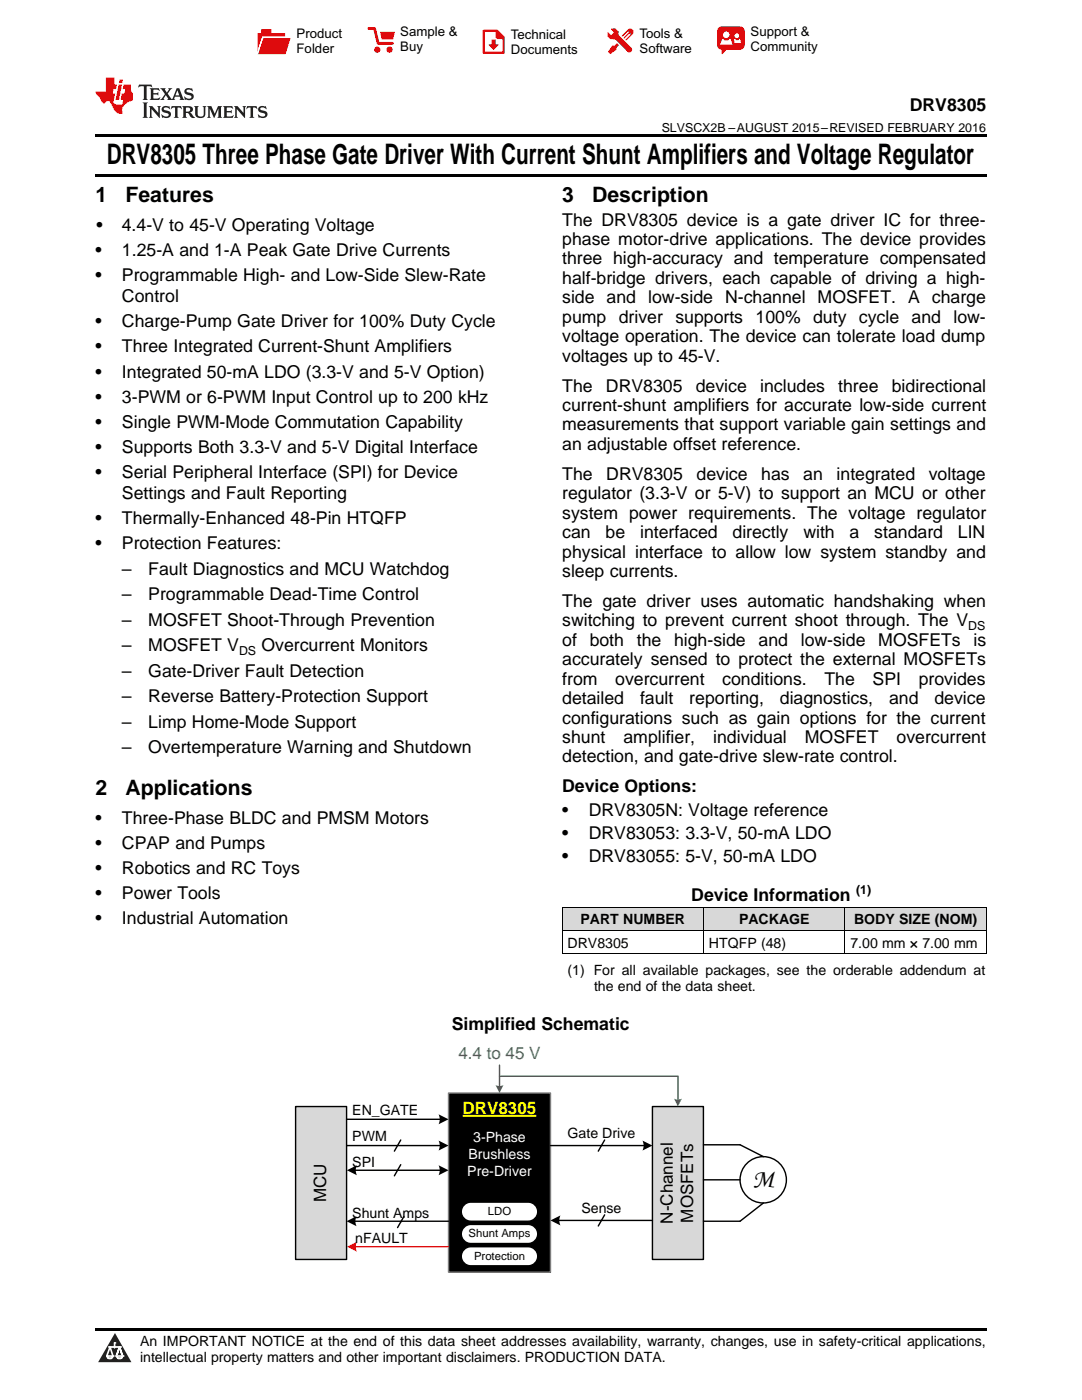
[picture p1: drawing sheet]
<svg xmlns="http://www.w3.org/2000/svg" width="216mm" height="279mm" viewBox="0 0 216 279" stroke-linecap="round" stroke-linejoin="round" font-family="sans-serif">
<defs><g id="words">
<text font-size="5.6" x="21.3" y="32.8">DRV8305 Three Phase Gate Driver With Current Shunt Amplifiers and Voltage Regulator</text>
<text font-size="5.1" x="150.2" y="237">M</text>
<g font-size="4.2">
<text x="19" y="40.4">1</text>
<text x="25" y="40.4">Features</text>
<text x="112.2" y="40.4">3</text>
<text x="118.2" y="40.4">Description</text>
<text x="19" y="158.7">2</text>
<text x="25" y="158.7">Applications</text>
</g>
<g font-size="3.5">
<text x="181.5" y="22.2">DRV8305</text>
<text x="19.2" y="46.1">•</text>
<text x="24.3" y="46.1">4.4-V to 45-V Operating Voltage</text>
<text x="112.2" y="45">The DRV8305 device is a gate driver IC for three-</text>
<text x="19" y="51.1">•</text>
<text x="24.3" y="51.1">1.25-A and 1-A Peak Gate Drive Currents</text>
<text x="112.2" y="48.9">phase motor-drive applications. The device provides</text>
<text x="112.2" y="52.8">three high-accuracy and temperature compensated</text>
<text x="19" y="56.1">•</text>
<text x="24.3" y="56.1">Programmable High- and Low-Side Slew-Rate</text>
<text x="112.2" y="56.7">half-bridge drivers, each capable of driving a high-</text>
<text x="19" y="65.3">•</text>
<text x="24.3" y="60.3">Control</text>
<text x="24.3" y="65.3">Charge-Pump Gate Driver for 100% Duty Cycle</text>
<text x="112.2" y="60.5">side and low-side N-channel MOSFET. A charge</text>
<text x="112.2" y="64.4">pump</text>
<text x="123.5" y="64.4">driver</text>
<text x="134.8" y="64.4">supports</text>
<text x="150.8" y="64.4">100%</text>
<text x="162.2" y="64.4">duty</text>
<text x="171.4" y="64.4">cycle</text>
<text x="181.9" y="64.4">and</text>
<text x="190.2" y="64.4">low-</text>
<text x="19" y="70.3">•</text>
<text x="24.3" y="70.3">Three Integrated Current-Shunt Amplifiers</text>
<text x="112.2" y="68.3">voltage operation. The device can tolerate load dump</text>
<text x="19" y="75.4">•</text>
<text x="24.3" y="75.4">Integrated 50-mA LDO (3.3-V and 5-V Option)</text>
<text x="112.2" y="72.2">voltages up to 45-V.</text>
<text x="19" y="80.4">•</text>
<text x="24.3" y="80.4">3-PWM or 6-PWM Input Control up to 200 kHz</text>
<text x="112.2" y="78.1">The</text>
<text x="112.2" y="82">current-shunt amplifiers for accurate low-side current</text>
<text x="120.9" y="78.1">DRV8305</text>
<text x="138.8" y="78.1">device</text>
<text x="151.7" y="78.1">includes</text>
<text x="167.3" y="78.1">three</text>
<text x="177.9" y="78.1">bidirectional</text>
<text x="19" y="85.4">•</text>
<text x="24.3" y="85.4">Single PWM-Mode Commutation Capability</text>
<text x="112.2" y="85.9">measurements that support variable gain settings and</text>
<text x="112.2" y="89.8">an adjustable offset reference.</text>
<text x="19" y="90.4">•</text>
<text x="19" y="95.4">•</text>
<text x="24.3" y="90.4">Supports Both 3.3-V and 5-V Digital Interface</text>
<text x="24.3" y="95.4">Serial Peripheral Interface (SPI) for Device</text>
<text x="112.2" y="95.7">The</text>
<text x="121" y="95.7">DRV8305</text>
<text x="139" y="95.7">device</text>
<text x="151.9" y="95.7">has</text>
<text x="160.3" y="95.7">an</text>
<text x="166.9" y="95.7">integrated</text>
<text x="185.3" y="95.7">voltage</text>
<text x="24.3" y="99.6">Settings and Fault Reporting</text>
<text x="112.2" y="99.6">regulator (3.3-V or 5-V) to support an MCU or other</text>
<text x="19" y="104.6">•</text>
<text x="24.3" y="104.6">Thermally-Enhanced 48-Pin HTQFP</text>
<text x="112.2" y="103.5">system power requirements. The voltage regulator</text>
<text x="112.2" y="107.4">can</text>
<text x="120.8" y="107.4">be</text>
<text x="127.7" y="107.4">interfaced</text>
<text x="146.2" y="107.4">directly</text>
<text x="160.3" y="107.4">with</text>
<text x="169.5" y="107.4">a</text>
<text x="174.5" y="107.4">standard</text>
<text x="191.1" y="107.4">LIN</text>
<text x="19" y="109.6">•</text>
<text x="24.3" y="109.6">Protection Features:</text>
<text x="112.2" y="111.3">physical interface to allow low system standby and</text>
<text x="24.3" y="114.7">–</text>
<text x="24.3" y="119.8">–</text>
<text x="29.6" y="114.7">Fault Diagnostics and MCU Watchdog</text>
<text x="29.6" y="119.8">Programmable Dead-Time Control</text>
<text x="112.2" y="115.1">sleep currents.</text>
<text x="24.3" y="124.9">–</text>
<text x="29.6" y="124.9">MOSFET Shoot-Through Prevention</text>
<text x="112.2" y="121.1">The gate driver uses automatic handshaking when</text>
<text x="112.2" y="125">switching to prevent current shoot through. The V</text>
<text x="24.3" y="130">–</text>
<text x="29.6" y="130">MOSFET V</text>
<text x="52.2" y="130">Overcurrent Monitors</text>
<text x="112.2" y="128.9">of</text>
<text x="117.7" y="128.9">both</text>
<text x="127.1" y="128.9">the</text>
<text x="134.5" y="128.9">high-side</text>
<text x="151.4" y="128.9">and</text>
<text x="159.8" y="128.9">low-side</text>
<text x="175.3" y="128.9">MOSFETs</text>
<text x="194.2" y="128.9">is</text>
<text x="24.3" y="135">–</text>
<text x="29.6" y="135">Gate-Driver Fault Detection</text>
<text x="112.2" y="132.8">accurately sensed to protect the external MOSFETs</text>
<text x="112.2" y="136.6">from</text>
<text x="122.8" y="136.6">overcurrent</text>
<text x="144.1" y="136.6">conditions.</text>
<text x="164.5" y="136.6">The</text>
<text x="174.1" y="136.6">SPI</text>
<text x="183.3" y="136.6">provides</text>
<text x="24.3" y="140.1">–</text>
<text x="29.6" y="140.1">Reverse Battery-Protection Support</text>
<text x="112.2" y="140.5">detailed</text>
<text x="127.7" y="140.5">fault</text>
<text x="137.5" y="140.5">reporting,</text>
<text x="155.6" y="140.5">diagnostics,</text>
<text x="177.4" y="140.5">and</text>
<text x="186.5" y="140.5">device</text>
<text x="24.3" y="145.2">–</text>
<text x="29.6" y="145.2">Limp Home-Mode Support</text>
<text x="112.2" y="144.4">configurations such as gain options for the current</text>
<text x="112.2" y="148.3">shunt</text>
<text x="124.4" y="148.3">amplifier,</text>
<text x="142.3" y="148.3">individual</text>
<text x="160.6" y="148.3">MOSFET</text>
<text x="178.9" y="148.3">overcurrent</text>
<text x="24.3" y="150.3">–</text>
<text x="29.6" y="150.3">Overtemperature Warning and Shutdown</text>
<text x="112.2" y="152.2">detection, and gate-drive slew-rate control.</text>
<text x="112.2" y="158.1">Device Options:</text>
<text x="19" y="164.4">•</text>
<text x="24.3" y="164.4">Three-Phase BLDC and PMSM Motors</text>
<text x="112.2" y="162.8">•</text>
<text x="112.2" y="167.4">•</text>
<text x="117.5" y="162.8">DRV8305N: Voltage reference</text>
<text x="117.5" y="167.4">DRV83053: 3.3-V, 50-mA LDO</text>
<text x="19" y="169.4">•</text>
<text x="24.3" y="169.4">CPAP and Pumps</text>
<text x="112.2" y="172.1">•</text>
<text x="117.5" y="172.1">DRV83055: 5-V, 50-mA LDO</text>
<text x="19" y="174.4">•</text>
<text x="19" y="179.5">•</text>
<text x="24.3" y="174.4">Robotics and RC Toys</text>
<text x="24.3" y="179.5">Power Tools</text>
<text x="137.9" y="179.8">Device Information</text>
<text x="19" y="184.5">•</text>
<text x="24.3" y="184.5">Industrial Automation</text>
<text x="90.1" y="205.6">Simplified Schematic</text>
</g>
<text font-size="3.4" fill="#00b050" x="91.5" y="211.4">4.4 to 45 V</text>
<text font-size="3.4" fill="#ff0" x="92.3" y="222.3">DRV8305</text>
<g font-size="3.4">
<text x="65.1" y="240" transform="rotate(-90 65.1 240)">MCU</text>
<text x="134.3" y="244.2" transform="rotate(-90 134.3 244.2)">N-Channel</text>
<text x="138.3" y="244" transform="rotate(-90 138.3 244)">MOSFETs</text>
</g>
<g font-size="2.8">
<text x="115.8" y="184.5">PART NUMBER</text>
<text x="147.5" y="184.5">PACKAGE</text>
<text x="170.4" y="184.5">BODY SIZE (NOM)</text>
<text x="113.2" y="189.1">DRV8305</text>
<text x="141.5" y="189.1">HTQFP (48)</text>
<text x="169.7" y="189.1">7.00 mm × 7.00 mm</text>
<text x="113.2" y="194.6">(1) For all available packages, see the orderable addendum at</text>
<text x="118.5" y="197.8">the end of the data sheet.</text>
<text x="70.3" y="227.8">PWM</text>
<text x="70.3" y="222.6">EN_GATE</text>
<text x="113.3" y="227.1">Gate Drive</text>
<text x="70.3" y="232.8">SPI</text>
<text x="70.3" y="243">Shunt Amps</text>
<text x="116" y="242">Sense</text>
<text x="70.9" y="248.1">nFAULT</text>
<text x="27.9" y="268.6">An IMPORTANT NOTICE at the end of this data sheet addresses availability, warranty, changes, use in safety-critical applications,</text>
<text x="27.9" y="271.8">intellectual property matters and other important disclaimers. PRODUCTION DATA.</text>
</g>
<g font-size="2.8" fill="#fff">
<text x="94.4" y="227.8">3-Phase</text>
<text x="93.5" y="231.2">Brushless</text>
<text x="93.2" y="234.6">Pre-Driver</text>
</g>
<g font-size="2.6">
<text x="59.2" y="7.6">Product</text>
<text x="59.2" y="10.6">Folder</text>
<text x="79.9" y="7.3">Sample &amp;</text>
<text x="79.9" y="10.2">Buy</text>
<text x="101.9" y="7.8">Technical</text>
<text x="101.9" y="10.8">Documents</text>
<text x="127.6" y="7.6">Tools &amp;</text>
<text x="127.6" y="10.6">Software</text>
<text x="149.8" y="7.2">Support &amp;</text>
<text x="149.8" y="10.2">Community</text>
</g>
<g font-size="2.5">
<text x="132" y="26.3">SLVSCX2B –AUGUST 2015–REVISED FEBRUARY 2016</text>
<text x="193.2" y="125.7">DS</text>
<text x="47.7" y="130.7">DS</text>
<text x="170.8" y="178.4">(1)</text>
</g>
<g font-size="2.3">
<text x="97.3" y="242.5">LDO</text>
<text x="93.5" y="246.9">Shunt Amps</text>
<text x="94.6" y="251.4">Protection</text>
</g>
</g></defs>
<g fill="#d8d8d8">
<path d="M112.2 181.1h28.2v4.6h-28.2z"/>
<path d="M140.4 181.1h28.2v4.6h-28.2z"/>
<path d="M168.6 181.1h28.2v4.6h-28.2z"/>
</g>
<path d="M22.9 266l3.3 5.9h-6.6z" fill="#231f20"/>
<path d="M21.3 270.6h1.2l-.3 .5h-.3a.53 .53 0 0 1-.6-.5z" fill-rule="evenodd" fill="#fff"/>
<path d="M21.3 270.6h1.2l-.3 .5h-.3a.53 .53 0 0 1-.6-.5z" fill="none" stroke="#231f20" stroke-width=".33"/>
<path d="M21.3 270.6l1.2 .1-.3 .4h-.5z" fill="none" stroke="#fff" stroke-width=".33"/>
<path d="M22.9 268.9h.1" fill="none" stroke="#fff" stroke-width=".33"/>
<path d="M22.9 268v.9z" fill="#fff"/>
<path d="M22.9 268v.9z" fill="none" stroke="#fff" stroke-width=".33"/>
<circle cx="22.9" cy="268" r=".16" fill="#fff"/>
<path d="M21.8 268.8h.1" fill="none" stroke="#fff" stroke-width=".33"/>
<path d="M21.8 268.8h2.2z" fill="#fff"/>
<path d="M21.8 268.8h2.2z" fill="none" stroke="#fff" stroke-width=".33"/>
<circle cx="24" cy="268.8" r=".16" fill="#fff"/>
<path d="M23.2 270.6h.1" fill="none" stroke="#fff" stroke-width=".33"/>
<path d="M23.8 268.8l-.6 1.8z" fill="#fff"/>
<path d="M23.8 268.8l-.6 1.8z" fill="none" stroke="#fff" stroke-width=".33"/>
<path d="M23.8 268.8l.7 1.8z" fill="#fff"/>
<path d="M23.8 268.8l.7 1.8z" fill="none" stroke="#fff" stroke-width=".33"/>
<path d="M24.4 270.6h.1" fill="none" stroke="#fff" stroke-width=".33"/>
<circle cx="21.3" cy="270.6" r=".16" fill="#fff"/>
<path d="M22 268.8l-.7 1.8z" fill="#fff"/>
<path d="M22 268.8l-.7 1.8z" fill="none" stroke="#fff" stroke-width=".33"/>
<path d="M22 268.8l.5 1.8z" fill="#fff"/>
<path d="M22 268.8l.5 1.8z" fill="none" stroke="#fff" stroke-width=".33"/>
<circle cx="22.5" cy="270.6" r=".16" fill="#fff"/>
<path d="M23.3 270.6h1.2a.63 .63 0 0 1-.6 .5 .63 .63 0 0 1-.6-.5z" fill-rule="evenodd" fill="#fff"/>
<path d="M23.3 270.6h1.2a.63 .63 0 0 1-.6 .5 .63 .63 0 0 1-.6-.5z" fill="none" stroke="#231f20" stroke-width=".33"/>
<path d="M23.3 270.6h1.2l-.4 .5h-.5z" fill="none" stroke="#fff" stroke-width=".33"/>
<path d="M23.2 270.6h.1" fill="none" stroke="#fff" stroke-width=".33"/>
<circle cx="24.5" cy="270.6" r=".16" fill="#fff"/>
<path d="M19 265.1h177.8v.5h-177.8z" fill="#000"/>
<g fill="#000">
<path d="M69.2 233.6l2-1a2.22 2.22 0 0 0 0 1.9z" fill-rule="evenodd"/>
<path d="M87.5 227.6l2 1-2 1 .2-1.2z" fill-rule="evenodd"/>
<path d="M87.5 232.6l2 1-2 .9 .2-1.2z" fill-rule="evenodd"/>
<path d="M69.2 243.7l1.9-1a2.22 2.22 0 0 0 0 2z" fill-rule="evenodd"/>
<path d="M89.5 218.1h20.3v35.8h-20.3z" fill-rule="evenodd"/>
</g>
<path d="M89.5 218.1h20.3v35.8h-20.3z" fill="none" stroke="#7f7f7f" stroke-width=".28"/>
<path d="M92.3 222.7h14.7" fill="none" stroke="#ff0" stroke-width=".36"/>
<path d="M69.2 228.6h18.8M70.7 233.6h17.3M70.7 243.7h18.8" fill="none" stroke="#000" stroke-width=".28"/>
<path d="M59 220.8h10.2v30.6h-10.2z" fill-rule="evenodd" fill="#d8d8d8"/>
<path d="M59 220.8h10.2v30.6h-10.2zM80 227.5l-1.3 2.2" fill="none" stroke="#000" stroke-width=".28"/>
<path d="M130.2 220.8h10.2v30.6h-10.2z" fill-rule="evenodd" fill="#d8d8d8"/>
<path d="M80 232.4l-1.3 2.3M109.8 228.6h18.9M120.7 227.5l-1.3 2.2M130.2 220.8h10.2v30.6h-10.2zM111.3 243.6h18.9M120.7 242.5l-1.3 2.2" fill="none" stroke="#000" stroke-width=".28"/>
<g fill="#000">
<path d="M128.2 227.6l2 1-2 1 .2-.8z" fill-rule="evenodd"/>
<path d="M109.8 243.6l2-1a2.22 2.22 0 0 0 0 2z" fill-rule="evenodd"/>
</g>
<path d="M70.7 248.8h18.8" fill="none" stroke="#f00" stroke-width=".28"/>
<path d="M69.2 248.8l2-1a2.22 2.22 0 0 0 0 2z" fill-rule="evenodd" fill="#f00"/>
<path d="M80.6 242.8l-1.3 2.2" fill="none" stroke="#000" stroke-width=".28"/>
<circle cx="152.3" cy="235.5" r="4.6" fill="#fff"/>
<g fill="none" stroke="#000" stroke-width=".28">
<path d="M69.2 223.4h18.8M140.4 235.5h7.3M140.4 228.5h7.3l4.6 2.3M152.3 240.1l-4.6 3.6h-7.3"/>
<circle cx="152.3" cy="235.5" r="4.6"/>
</g>
<path d="M87.5 222.4l2 1-2 1 .2-1.2z" fill-rule="evenodd" fill="#000"/>
<path d="M92.6 249.4l.8-.5 .5-.1h11.5a1.91 1.91 0 0 1 1.9 1.9 1.91 1.91 0 0 1-1.9 1.9h-11.5a1.91 1.91 0 0 1-1.7-1.2 1.91 1.91 0 0 1 .4-2z" fill-rule="evenodd" fill="#fff"/>
<path d="M92.6 249.4l.8-.5 .5-.1h11.5a1.91 1.91 0 0 1 1.9 1.9 1.91 1.91 0 0 1-1.9 1.9h-11.5a1.91 1.91 0 0 1-1.7-1.2 1.91 1.91 0 0 1 .4-2z" fill="none" stroke="#000" stroke-width=".28"/>
<path d="M92.6 244.9l.8-.5h.5h11.5a1.91 1.91 0 0 1 1.9 1.9 1.91 1.91 0 0 1-1.9 1.9h-11.5a1.91 1.91 0 0 1-1.7-1.2 1.91 1.91 0 0 1 .4-2.1z" fill-rule="evenodd" fill="#fff"/>
<path d="M92.6 244.9l.8-.5h.5h11.5a1.91 1.91 0 0 1 1.9 1.9 1.91 1.91 0 0 1-1.9 1.9h-11.5a1.91 1.91 0 0 1-1.7-1.2 1.91 1.91 0 0 1 .4-2.1z" fill="none" stroke="#000" stroke-width=".28"/>
<path d="M92.6 240.5l.8-.5 .5-.1h11.5a1.91 1.91 0 0 1 1.9 1.9 1.91 1.91 0 0 1-1.9 1.9h-11.5a1.91 1.91 0 0 1-1.7-1.2 1.91 1.91 0 0 1 .4-2z" fill-rule="evenodd" fill="#fff"/>
<path d="M92.6 240.5l.8-.5 .5-.1h11.5a1.91 1.91 0 0 1 1.9 1.9 1.91 1.91 0 0 1-1.9 1.9h-11.5a1.91 1.91 0 0 1-1.7-1.2 1.91 1.91 0 0 1 .4-2z" fill="none" stroke="#000" stroke-width=".28"/>
<path d="M99.7 214.8h35.6v4.8" fill="none" stroke="#00b050" stroke-width=".28"/>
<path d="M134.5 219.3a1.77 1.77 0 0 0 1.6 0l-.8 1.5z" fill-rule="evenodd" fill="#00b050"/>
<path d="M99.7 212.6v4.3" fill="none" stroke="#00b050" stroke-width=".28"/>
<path d="M98.9 216.5a1.75 1.75 0 0 0 1.6 0l-.8 1.6z" fill-rule="evenodd" fill="#00b050"/>
<path d="M112.2 190.3h84.6M112.2 185.7h84.6M112.2 181h84.6M112.2 181.1v9.3M140.4 181.1v9.3M168.6 181.1v9.3M196.8 181.1v9.3" fill="none" stroke="#000" stroke-width=".2"/>
<path d="M19 34.8h177.8v.5h-177.8zM19 26.8h177.8v.6h-177.8z" fill="#000"/>
<path d="M27.7 16.9l-.1 .6 .6-.3h.5v.2v2.2l-.2 .4h1l-.2-.4v-2.2v-.2h.5l.6 .3-.2-.6zM29.9 17.6l.2 .4v1.6l-.2 .4h1.9l.1-.6a1.09 1.09 0 0 1-1.3 .1v-.6h.6l.4 .2v-.7l-.2 .2h-.8v-.6l.2-.1a1.01 1.01 0 0 1 1 .3l-.1-.6zM32 17.6l.9 1.2-1 1.2h.9l-.2-.3 .5-.7 .5 .7-.3 .3h1.7l-.2-.3 .1-.4h1l.1 .4-.2 .3h1l-.3-.4-.7-2h-.5l-1 2.2-.8-1.1 .9-1.1h-.9l.2 .2-.4 .7-.4-.7 .2-.2zM35.4 18l.4 1h-.8zM37 17.7a.66 .66 0 0 0-.2 .8 .66 .66 0 0 0 .6 .4l.7 .2 .1 .2a.8 .8 0 0 1-.7 .4 .8 .8 0 0 1-.7-.5l.1 .8 .2-.2a.94 .94 0 0 0 1.1 .1 .94 .94 0 0 0 .4-.9 1.48 1.48 0 0 0-1.3-.6v-.4a1.1 1.1 0 0 1 1.2 .2l-.2-.6-.2 .1-.5-.1zM28.5 20.4l.2 .4v2.3l-.2 .4h1l-.2-.4v-2.3l.2-.4zM29.7 21.2l.2 .4v1.5l-.2 .4h.8l-.3-.4 .1-1.3 1.6 1.8v-2l.2-.4h-.7l.2 .2v1.1l-1.2-1.3zM32.5 21.3a.66 .66 0 0 0-.2 .8 .66 .66 0 0 0 .6 .4l.6 .2 .2 .2a.8 .8 0 0 1-.8 .4 .8 .8 0 0 1-.7-.5l.2 .7 .2-.1a.94 .94 0 0 0 1 .1 .94 .94 0 0 0 .5-1 1.47 1.47 0 0 0-1.3-.6l-.1-.3a1.1 1.1 0 0 1 1.3 .2l-.2-.6-.2 .1-.5-.2zM34.3 21.2l-.2 .6a.64 .64 0 0 1 .8-.3v1.6l-.2 .4h1l-.3-.4 .1-1.6a.66 .66 0 0 1 .8 .3l-.2-.6zM36.3 21.2l.3 .4v1.5l-.3 .4h1l-.2-.2v-.7h.5l.1 .1a.8 .8 0 0 0 1.2 .7l-1-1a.62 .62 0 0 0 .6-.5 .62 .62 0 0 0-.6-.7zM37.1 21.5h.1a.48 .48 0 0 1 .6 0 .48 .48 0 0 1 .1 .6l-.2 .1-.6 .1zM38.7 21.2l.2 .2a2.29 2.29 0 0 0 .4 2 1.05 1.05 0 0 0 1.7-.7v-1.3l.2-.2h-.8l.2 .4v1.1a.61 .61 0 0 1-.6 .6 .61 .61 0 0 1-.6-.6v-1.1l.3-.4zM41.3 21.2l.3 .4v1.5l-.3 .4h.8l-.2-.4v-1.4l.8 1.9 .9-1.9v1.4l-.2 .4h.9l-.2-.4v-1.5l.2-.4h-.8l-.7 1.5-.6-1.5zM44.5 21.2l.2 .4v1.5l-.2 .4h1.9l.2-.6a1.1 1.1 0 0 1-1.4 .2v-.7h.6l.4 .2v-.6l-.2 .1-.8 .1v-.6l.2-.1a1.02 1.02 0 0 1 1.1 .2l-.2-.5zM46.7 21.2l.2 .4v1.5l-.2 .4h.8l-.3-.4 .1-1.3 1.6 1.8v-2l.2-.4h-.7l.2 .2v1.1l-1.2-1.3zM49.3 21.2l-.1 .6a.64 .64 0 0 1 .8-.3v1.6l-.3 .4h1l-.2-.4v-1.6a.66 .66 0 0 1 .8 .3l-.1-.6zM51.7 21.3a.66 .66 0 0 0-.2 .7 .66 .66 0 0 0 .7 .5l.6 .2 .1 .2a.8 .8 0 0 1-.7 .4 .8 .8 0 0 1-.7-.5l.1 .7 .2-.1a.94 .94 0 0 0 1.1 .1 .94 .94 0 0 0 .4-1 1.48 1.48 0 0 0-1.2-.6l-.1-.3a1.1 1.1 0 0 1 1.2 .2l-.2-.6-.1 .1-.6-.2z" fill="#231f20"/>
<path d="M21.1 15.5v2.8h-2v.4l.9 .9a.96 .96 0 0 0 1 1 .59 .59 0 0 1 .5-.4 .59 .59 0 0 1 .5 .3l.4 .8a1.61 1.61 0 0 0 2.1 1.3 1.63 1.63 0 0 1 1.1-2.2l.9-.3v-1.5a1.6 1.6 0 0 1-.4-1.7h-1.4l-.2 .9h.5l-.2 .8h-.5l-.2 1v.3h.5l-.2 .9h-.7a.74 .74 0 0 1-1-.6l.3-1.6h-.5l.2-.8h.5l.1-.9h-.4v-1.4zM23.7 16.9l-.7 3h.8l.6-3zM23.8 15.9l-.1 .7h.7l.2-.7z" fill="#ee1d23"/>
<g fill="#d60000">
<path d="M52.1 5.8h2v.8h2.8v4.2h-5.5v-4.2h.7z" fill-rule="evenodd"/>
<path d="M52.4 7.5h5.6l-1 3.3h-5.6z" fill-rule="evenodd"/>
</g>
<path d="M52.4 7.4h5.7l-.1 .1h-5.5l-1.1 3.3z" fill-rule="evenodd" fill="#fff"/>
<path d="M52.4 7.4h5.7l-.1 .1h-5.5l-1.1 3.3z" fill="none" stroke="#fff" stroke-width=".2"/>
<path d="M73.6 5.7h1.1l.7 2.9h2.9" fill="none" stroke="#d60000" stroke-width=".55"/>
<g fill="#d60000">
<path d="M75.8 6.3h3l-.4 1.6h-2.2z" fill-rule="evenodd"/>
<circle cx="75.3" cy="9.9" r=".62"/>
<circle cx="77.7" cy="9.9" r=".62"/>
</g>
<path d="M96.5 6.2h2.7l1.3 1.2v3.1h-4z" fill="none" stroke="#d60000" stroke-width=".44"/>
<g fill="#d60000">
<path d="M98.1 7.9h.8v1h.5l-.9 1.1-1-1v-.1h.6z" fill-rule="evenodd"/>
<path d="M98.9 6.2h.3l1.3 1.2v.4h-1.3l-.3-.4z" fill-rule="evenodd"/>
<path d="M121.9 5.7h.8l.7 .6 .1 .7 2.5 2.5-.8 .8-2.3-2.3-1.1-.2-.6-.6v-.8l.7 .6 .5-.4v-.2l-.5-.5z" fill-rule="evenodd"/>
<path d="M122.2 9.1h.4l.5-.5 .4 .4-.5 .5v.4l-1.2 .9-.5-.5z" fill-rule="evenodd"/>
<path d="M125.3 5.9a.67 .67 0 0 1 .9 0 .67 .67 0 0 1 0 .9z" fill-rule="evenodd"/>
<path d="M125.3 5.9l.9 .9-1.2 1.2h-.2v-.2l1-.9v-.2h-.2l-.9 1h-.2v-.2l.9-1 .1-.2h-.3l-.9 1h-.2v-.2z" fill-rule="evenodd"/>
<circle cx="125.6" cy="9.9" r=".54"/>
</g>
<path d="M123.3 6.3v.7" fill="none" stroke="#d60000" stroke-width=".2"/>
<g fill="#d60000">
<path d="M143.4 5.5l.6-.2h3.6a.95 .95 0 0 1 1 .9v2.8a.95 .95 0 0 1-1 .9h-3.6a.95 .95 0 0 1-.9-.9v-2.8z" fill-rule="evenodd"/>
<path d="M144 9.9h.9l-.7 .9h-.2z" fill-rule="evenodd"/>
</g>
<g fill="#fff">
<path d="M146.6 8.6h1.3z"/>
<path d="M144.1 7.8h.3l.1 .2h.8l.2-.2h.3l.4 1.1h-2.5z" fill-rule="evenodd"/>
<path d="M146.4 7.8h.3l.1 .2h.5l.2-.2h.2l.2 .8h-1.3z" fill-rule="evenodd"/>
<circle cx="144.9" cy="6.9" r=".65"/>
<circle cx="147" cy="7.1" r=".48"/>
</g>
<use href="#words"/>
</svg>
